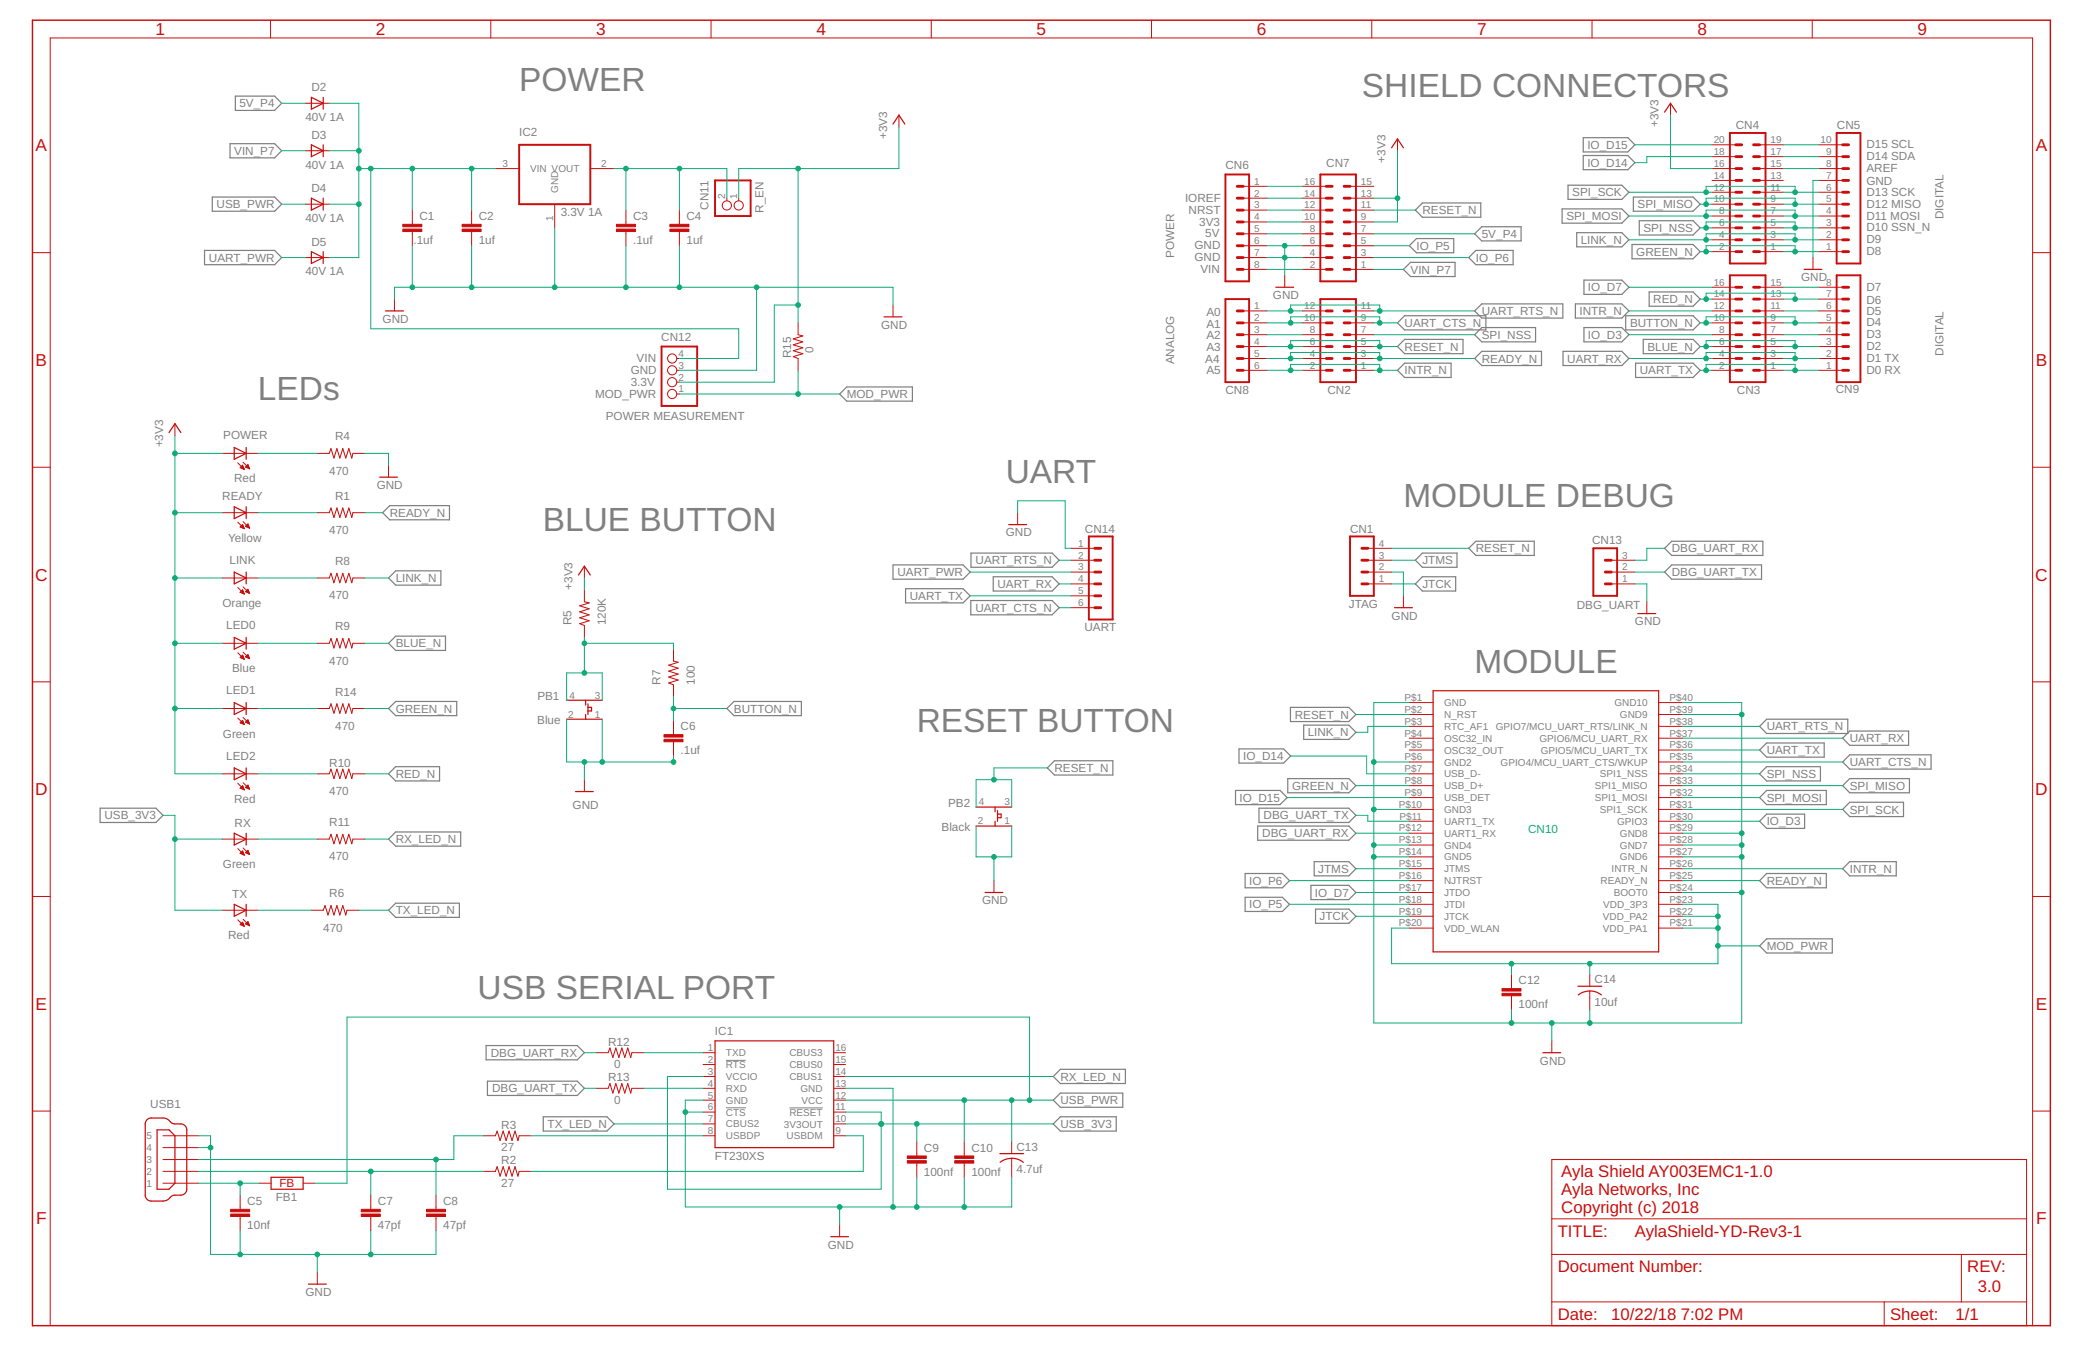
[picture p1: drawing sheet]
<svg xmlns="http://www.w3.org/2000/svg" width="432mm" height="279mm" viewBox="0 0 432 279" stroke-linecap="round" stroke-linejoin="round" font-family="sans-serif">
<defs><g id="words">
<g font-size="6.9" fill="#808080">
<text x="107.7" y="19">POWER</text>
<text x="282.5" y="20.2">SHIELD CONNECTORS</text>
<text x="53.5" y="83">LEDs</text>
<text x="208.6" y="100.2">UART</text>
<text x="291.1" y="105.1">MODULE DEBUG</text>
<text x="112.6" y="110">BLUE BUTTON</text>
<text x="305.8" y="139.6">MODULE</text>
<text x="190.1" y="151.9">RESET BUTTON</text>
<text x="99" y="207.3">USB SERIAL PORT</text>
</g>
<g font-size="3.6" fill="#c90d0c">
<text x="32.3" y="7.3">1</text>
<text x="77.9" y="7.3">2</text>
<text x="123.6" y="7.3">3</text>
<text x="169.3" y="7.3">4</text>
<text x="215" y="7.3">5</text>
<text x="260.7" y="7.3">6</text>
<text x="306.4" y="7.3">7</text>
<text x="352" y="7.3">8</text>
<text x="397.7" y="7.3">9</text>
<text x="7.4" y="31.4">A</text>
<text x="422.2" y="31.4">A</text>
<text x="7.4" y="75.9">B</text>
<text x="422.2" y="75.9">B</text>
<text x="7.3" y="120.4">C</text>
<text x="422.1" y="120.4">C</text>
<text x="7.3" y="165">D</text>
<text x="422.1" y="165">D</text>
<text x="7.4" y="209.5">E</text>
<text x="422.2" y="209.5">E</text>
<text x="7.5" y="254">F</text>
<text x="422.3" y="254">F</text>
</g>
<g font-size="3.5" fill="#c90d0c">
<text x="323.8" y="244.2">Ayla Shield AY003EMC1-1.0</text>
<text x="323.8" y="247.9">Ayla Networks, Inc</text>
<text x="323.8" y="251.6">Copyright (c) 2018</text>
<text x="323.1" y="256.5">TITLE:</text>
<text x="339.1" y="256.5">AylaShield-YD-Rev3-1</text>
<text x="323.1" y="263.9">Document Number:</text>
<text x="408" y="263.9">REV:</text>
<text x="410.2" y="268.1">3.0</text>
<text x="323.1" y="273.7">Date:</text>
<text x="334.2" y="273.7">10/22/18</text>
<text x="348.6" y="273.7">7:02 PM</text>
<text x="392" y="273.7">Sheet:</text>
<text x="405.5" y="273.7">1/1</text>
</g>
<g font-size="2.4" fill="#808080">
<text x="49.6" y="22.3">5V_P4</text>
<text x="64.6" y="19">D2</text>
<text x="63.4" y="25.1">40V 1A</text>
<text x="64.6" y="28.8">D3</text>
<text x="107.7" y="28.2">IC2</text>
<text x="184" y="28.8" transform="rotate(-90 184 28.8)">+3V3</text>
<text x="344" y="26.3" transform="rotate(-90 344 26.3)">+3V3</text>
<text x="360" y="26.8">CN4</text>
<text x="381" y="26.8">CN5</text>
<text x="48.6" y="32.1">VIN_P7</text>
<text x="63.4" y="35">40V 1A</text>
<text x="254.1" y="35">CN6</text>
<text x="275.1" y="34.7">CN7</text>
<text x="287.4" y="33.7" transform="rotate(-90 287.4 33.7)">+3V3</text>
<text x="329.2" y="34.6">IO_D14</text>
<text x="329.2" y="30.9">IO_D15</text>
<text x="387.1" y="30.8">D15 SCL</text>
<text x="387.1" y="33.2">D14 SDA</text>
<text x="387.1" y="35.7">AREF</text>
<text x="64.6" y="39.9">D4</text>
<text x="245.8" y="41.9">IOREF</text>
<text x="326.1" y="40.7">SPI_SCK</text>
<text x="387.1" y="40.6">D13 SCK</text>
<text x="387.1" y="38.4">GND</text>
<text x="44.9" y="43.2">USB_PWR</text>
<text x="63.4" y="46">40V 1A</text>
<text x="87" y="45.7">C1</text>
<text x="99.3" y="45.7">C2</text>
<text x="116.3" y="44.8">3.3V 1A</text>
<text x="131.3" y="45.7">C3</text>
<text x="142.4" y="45.7">C4</text>
<text x="146.9" y="43.5" transform="rotate(-90 146.9 43.5)">CN11</text>
<text x="158.4" y="44.2" transform="rotate(-90 158.4 44.2)">R_EN</text>
<text x="246.5" y="44.3">NRST</text>
<text x="248.7" y="46.8">3V3</text>
<text x="295" y="44.4">RESET_N</text>
<text x="324.9" y="45.7">SPI_MOSI</text>
<text x="339.6" y="43.2">SPI_MISO</text>
<text x="387.1" y="45.5">D11 MOSI</text>
<text x="387.1" y="43.1">D12 MISO</text>
<text x="403.1" y="45.5" transform="rotate(-90 403.1 45.5)">DIGITAL</text>
<text x="64.6" y="51">D5</text>
<text x="85.8" y="50.6">.1uf</text>
<text x="99.3" y="50.6">1uf</text>
<text x="131.3" y="50.6">.1uf</text>
<text x="142.4" y="50.6">1uf</text>
<text x="243.5" y="53.4" transform="rotate(-90 243.5 53.4)">POWER</text>
<text x="247.7" y="51.7">GND</text>
<text x="250" y="49.2">5V</text>
<text x="293.8" y="51.8">IO_P5</text>
<text x="307.3" y="49.4">5V_P4</text>
<text x="327.8" y="50.6">LINK_N</text>
<text x="339.4" y="53">GREEN_N</text>
<text x="340.9" y="48.1">SPI_NSS</text>
<text x="387.1" y="52.9">D8</text>
<text x="387.1" y="50.5">D9</text>
<text x="387.1" y="48">D10 SSN_N</text>
<text x="43.3" y="54.3">UART_PWR</text>
<text x="63.4" y="57.1">40V 1A</text>
<text x="247.7" y="54.2">GND</text>
<text x="249" y="56.6">VIN</text>
<text x="292.5" y="56.7">VIN_P7</text>
<text x="306.1" y="54.3">IO_P6</text>
<text x="373.5" y="58.3">GND</text>
<text x="250.2" y="65.5">A0</text>
<text x="264" y="62">GND</text>
<text x="307.3" y="65.4">UART_RTS_N</text>
<text x="327.6" y="65.4">INTR_N</text>
<text x="329.3" y="60.4">IO_D7</text>
<text x="342.9" y="62.9">RED_N</text>
<text x="387.1" y="60.3">D7</text>
<text x="387.1" y="63">D6</text>
<text x="387.1" y="65.2">D5</text>
<text x="79.4" y="67">GND</text>
<text x="137.1" y="70.6">CN12</text>
<text x="182.8" y="68.2">GND</text>
<text x="250.2" y="67.9">A1</text>
<text x="250.2" y="70.4">A2</text>
<text x="291.3" y="67.8">UART_CTS_N</text>
<text x="307.3" y="70.3">SPI_NSS</text>
<text x="329.3" y="70.3">IO_D3</text>
<text x="338.1" y="67.8">BUTTON_N</text>
<text x="387.1" y="67.7">D4</text>
<text x="387.1" y="70.2">D3</text>
<text x="130.8" y="77.5">GND</text>
<text x="132" y="75.1">VIN</text>
<text x="164.1" y="74.3" transform="rotate(-90 164.1 74.3)">R15</text>
<text x="168.7" y="73.1" transform="rotate(-90 168.7 73.1)">0</text>
<text x="243.5" y="75.6" transform="rotate(-90 243.5 75.6)">ANALOG</text>
<text x="250" y="75.3">A4</text>
<text x="250.2" y="72.9">A3</text>
<text x="250.2" y="77.5">A5</text>
<text x="291.3" y="77.7">INTR_N</text>
<text x="291.3" y="72.7">RESET_N</text>
<text x="307.3" y="75.2">READY_N</text>
<text x="325" y="75.2">UART_RX</text>
<text x="340.1" y="77.7">UART_TX</text>
<text x="341.7" y="72.7">BLUE_N</text>
<text x="387.1" y="72.6">D2</text>
<text x="387.1" y="75.1">D1 TX</text>
<text x="387.1" y="77.5">D0 RX</text>
<text x="403.1" y="73.8" transform="rotate(-90 403.1 73.8)">DIGITAL</text>
<text x="123.4" y="82.5">MOD_PWR</text>
<text x="130.8" y="80">3.3V</text>
<text x="175.6" y="82.6">MOD_PWR</text>
<text x="254.1" y="81.7">CN8</text>
<text x="275.3" y="81.7">CN2</text>
<text x="360.2" y="81.7">CN3</text>
<text x="380.7" y="81.5">CN9</text>
<text x="125.6" y="87.1">POWER MEASUREMENT</text>
<text x="33.8" y="92.8" transform="rotate(-90 33.8 92.8)">+3V3</text>
<text x="46.3" y="91.1">POWER</text>
<text x="69.5" y="91.4">R4</text>
<text x="48.5" y="100.1">Red</text>
<text x="68.3" y="98.5">470</text>
<text x="78.1" y="101.4">GND</text>
<text x="46.1" y="103.6">READY</text>
<text x="69.5" y="103.7">R1</text>
<text x="80.8" y="107.2">READY_N</text>
<text x="47.3" y="112.4">Yellow</text>
<text x="68.3" y="110.8">470</text>
<text x="208.6" y="111.3">GND</text>
<text x="225" y="110.5">CN14</text>
<text x="280" y="110.5">CN1</text>
<text x="330.2" y="112.8">CN13</text>
<text x="47.6" y="116.9">LINK</text>
<text x="69.5" y="117.2">R8</text>
<text x="186.1" y="119.5">UART_PWR</text>
<text x="202.3" y="117.1">UART_RTS_N</text>
<text x="295" y="117.1">JTMS</text>
<text x="306.1" y="114.6">RESET_N</text>
<text x="346.7" y="119.5">DBG_UART_TX</text>
<text x="346.7" y="114.6">DBG_UART_RX</text>
<text x="46.1" y="125.9">Orange</text>
<text x="68.3" y="124.3">470</text>
<text x="82.1" y="120.8">LINK_N</text>
<text x="118.7" y="122.4" transform="rotate(-90 118.7 122.4)">+3V3</text>
<text x="188.7" y="124.4">UART_TX</text>
<text x="206.9" y="122">UART_RX</text>
<text x="295" y="122">JTCK</text>
<text x="46.9" y="130.5">LED0</text>
<text x="69.5" y="130.7">R9</text>
<text x="118.5" y="129.7" transform="rotate(-90 118.5 129.7)">R5</text>
<text x="125.6" y="129.7" transform="rotate(-90 125.6 129.7)">120K</text>
<text x="202.3" y="126.9">UART_CTS_N</text>
<text x="224.9" y="131">UART</text>
<text x="279.7" y="126">JTAG</text>
<text x="288.6" y="128.5">GND</text>
<text x="327" y="126.3">DBG_UART</text>
<text x="339.1" y="129.7">GND</text>
<text x="68.3" y="137.9">470</text>
<text x="82.1" y="134.3">BLUE_N</text>
<text x="48.1" y="139.5">Blue</text>
<text x="137" y="142" transform="rotate(-90 137 142)">R7</text>
<text x="144.1" y="142" transform="rotate(-90 144.1 142)">100</text>
<text x="46.9" y="144">LED1</text>
<text x="69.5" y="144.3">R14</text>
<text x="82.1" y="147.8">GREEN_N</text>
<text x="111.4" y="145.2">PB1</text>
<text x="152.2" y="147.8">BUTTON_N</text>
<text x="268.5" y="149.1">RESET_N</text>
<text x="46.2" y="153">Green</text>
<text x="69.5" y="151.4">470</text>
<text x="111.4" y="150.2">Blue</text>
<text x="141.1" y="151.5">C6</text>
<text x="271.2" y="152.7">LINK_N</text>
<text x="366.4" y="151.5">UART_RTS_N</text>
<text x="383.6" y="154">UART_RX</text>
<text x="46.9" y="157.5">LED2</text>
<text x="68.3" y="159.1">R10</text>
<text x="82.1" y="161.4">RED_N</text>
<text x="141.1" y="156.4">.1uf</text>
<text x="218.7" y="160.1">RESET_N</text>
<text x="257.8" y="157.7">IO_D14</text>
<text x="366.4" y="161.4">SPI_NSS</text>
<text x="366.4" y="156.4">UART_TX</text>
<text x="383.6" y="158.9">UART_CTS_N</text>
<text x="48.5" y="166.5">Red</text>
<text x="68.3" y="164.9">470</text>
<text x="118.7" y="167.9">GND</text>
<text x="196.6" y="167.4">PB2</text>
<text x="257.1" y="166.3">IO_D15</text>
<text x="268" y="163.8">GREEN_N</text>
<text x="366.4" y="166.3">SPI_MOSI</text>
<text x="383.6" y="163.8">SPI_MISO</text>
<text x="21.6" y="170">USB_3V3</text>
<text x="48.6" y="171.6">RX</text>
<text x="68.3" y="171.4">R11</text>
<text x="195.3" y="172.3">Black</text>
<text x="261.8" y="173.7">DBG_UART_RX</text>
<text x="262.1" y="170">DBG_UART_TX</text>
<text x="366.4" y="171.2">IO_D3</text>
<text x="383.6" y="168.8">SPI_SCK</text>
<text x="68.3" y="178.5">470</text>
<text x="82.1" y="174.9">RX_LED_N</text>
<text x="46.2" y="180.1">Green</text>
<text x="259.1" y="183.5">IO_P6</text>
<text x="272.7" y="186">IO_D7</text>
<text x="273.4" y="181.1">JTMS</text>
<text x="366.4" y="183.5">READY_N</text>
<text x="383.6" y="181.1">INTR_N</text>
<text x="48.2" y="186.3">TX</text>
<text x="68.3" y="186.1">R6</text>
<text x="82.1" y="189.7">TX_LED_N</text>
<text x="203.7" y="187.6">GND</text>
<text x="259.1" y="188.4">IO_P5</text>
<text x="273.7" y="190.9">JTCK</text>
<text x="47.3" y="194.8">Red</text>
<text x="67" y="193.2">470</text>
<text x="366.4" y="197.1">MOD_PWR</text>
<text x="330.7" y="204">C14</text>
<text x="314.9" y="209.1">100nf</text>
<text x="314.9" y="204.2">C12</text>
<text x="330.7" y="208.6">10uf</text>
<text x="148.3" y="214.7">IC1</text>
<text x="101.8" y="219.2">DBG_UART_RX</text>
<text x="126.1" y="216.9">R12</text>
<text x="127.4" y="221.6">0</text>
<text x="319.4" y="220.8">GND</text>
<text x="102.1" y="226.6">DBG_UART_TX</text>
<text x="126.1" y="224.3">R13</text>
<text x="219.9" y="224.1">RX_LED_N</text>
<text x="31.2" y="229.9">USB1</text>
<text x="113.6" y="234">TX_LED_N</text>
<text x="127.4" y="228.9">0</text>
<text x="219.9" y="234">USB_3V3</text>
<text x="219.9" y="229.1">USB_PWR</text>
<text x="104" y="238.8">27</text>
<text x="104" y="234.1">R3</text>
<text x="191.6" y="238.9">C9</text>
<text x="201.5" y="238.9">C10</text>
<text x="210.8" y="238.7">C13</text>
<text x="104" y="241.5">R2</text>
<text x="148.3" y="240.5">FT230XS</text>
<text x="191.6" y="243.8">100nf</text>
<text x="201.5" y="243.8">100nf</text>
<text x="210.8" y="243.3">4.7uf</text>
<text x="51.3" y="250">C5</text>
<text x="57.2" y="249.1">FB1</text>
<text x="78.4" y="250">C7</text>
<text x="91.9" y="250">C8</text>
<text x="104" y="246.2">27</text>
<text x="51.3" y="254.9">10nf</text>
<text x="78.4" y="254.9">47pf</text>
<text x="91.9" y="254.9">47pf</text>
<text x="171.7" y="259">GND</text>
<text x="63.4" y="268.8">GND</text>
</g>
<text font-size="2.4" fill="#0dab76" x="316.9" y="172.8">CN10</text>
<text font-size="2.4" fill="#c90d0c" x="57.9" y="246.2">FB</text>
<g font-size="2.1" fill="#808080">
<text x="355.4" y="29.7">20</text>
<text x="367.2" y="29.7">19</text>
<text x="377.6" y="29.7">10</text>
<text x="104.2" y="34.6">3</text>
<text x="109.9" y="35.7">VIN VOUT</text>
<text x="124.7" y="34.6">2</text>
<text x="355.4" y="34.6">16</text>
<text x="355.4" y="32.2">18</text>
<text x="367.2" y="34.6">15</text>
<text x="367.2" y="32.2">17</text>
<text x="378.7" y="34.6">8</text>
<text x="378.7" y="32.2">9</text>
<text x="115.8" y="40.1" transform="rotate(-90 115.8 40.1)">GND</text>
<text x="150.4" y="41.3" transform="rotate(-90 150.4 41.3)">2</text>
<text x="152.9" y="41.3" transform="rotate(-90 152.9 41.3)">1</text>
<text x="260.1" y="38.3">1</text>
<text x="260.1" y="40.8">2</text>
<text x="270.5" y="40.8">14</text>
<text x="270.5" y="38.3">16</text>
<text x="282.3" y="40.8">13</text>
<text x="282.3" y="38.3">15</text>
<text x="355.4" y="39.5">12</text>
<text x="355.4" y="37.1">14</text>
<text x="367.2" y="39.5">11</text>
<text x="367.2" y="37.1">13</text>
<text x="378.7" y="39.5">6</text>
<text x="378.7" y="37.1">7</text>
<text x="114.7" y="45.8" transform="rotate(-90 114.7 45.8)">1</text>
<text x="260.1" y="43.2">3</text>
<text x="260.1" y="45.7">4</text>
<text x="270.5" y="45.7">10</text>
<text x="270.5" y="43.2">12</text>
<text x="282.3" y="45.7">9</text>
<text x="282.3" y="43.2">11</text>
<text x="355.4" y="42">10</text>
<text x="356.6" y="46.9">6</text>
<text x="356.6" y="44.5">8</text>
<text x="367.2" y="46.9">5</text>
<text x="367.2" y="44.5">7</text>
<text x="367.2" y="42">9</text>
<text x="378.7" y="46.9">3</text>
<text x="378.7" y="44.5">4</text>
<text x="378.7" y="42">5</text>
<text x="260.1" y="48.2">5</text>
<text x="260.1" y="50.6">6</text>
<text x="260.1" y="53.1">7</text>
<text x="271.6" y="53.1">4</text>
<text x="271.6" y="50.6">6</text>
<text x="271.6" y="48.2">8</text>
<text x="282.3" y="53.1">3</text>
<text x="282.3" y="50.6">5</text>
<text x="282.3" y="48.2">7</text>
<text x="356.6" y="51.8">2</text>
<text x="356.6" y="49.4">4</text>
<text x="367.2" y="51.8">1</text>
<text x="367.2" y="49.4">3</text>
<text x="378.7" y="51.8">1</text>
<text x="378.7" y="49.4">2</text>
<text x="260.1" y="55.5">8</text>
<text x="271.6" y="55.5">2</text>
<text x="282.3" y="55.5">1</text>
<text x="355.4" y="59.2">16</text>
<text x="367.2" y="59.2">15</text>
<text x="378.7" y="59.2">8</text>
<text x="260.1" y="64.2">1</text>
<text x="270.5" y="64.2">12</text>
<text x="282.3" y="64.2">11</text>
<text x="355.4" y="64.2">12</text>
<text x="355.4" y="61.7">14</text>
<text x="367.2" y="64.2">11</text>
<text x="367.2" y="61.7">13</text>
<text x="378.7" y="64.2">6</text>
<text x="378.7" y="61.7">7</text>
<text x="260.1" y="66.6">2</text>
<text x="260.1" y="69.1">3</text>
<text x="260.1" y="71.5">4</text>
<text x="270.5" y="66.6">10</text>
<text x="271.6" y="71.5">6</text>
<text x="271.6" y="69.1">8</text>
<text x="282.3" y="71.5">5</text>
<text x="282.3" y="69.1">7</text>
<text x="282.3" y="66.6">9</text>
<text x="355.4" y="66.6">10</text>
<text x="356.6" y="71.5">6</text>
<text x="356.6" y="69.1">8</text>
<text x="367.2" y="71.5">5</text>
<text x="367.2" y="69.1">7</text>
<text x="367.2" y="66.6">9</text>
<text x="378.7" y="71.5">3</text>
<text x="378.7" y="69.1">4</text>
<text x="378.7" y="66.6">5</text>
<text x="140.7" y="76.5">3</text>
<text x="140.7" y="74">4</text>
<text x="260.1" y="74">5</text>
<text x="260.1" y="76.5">6</text>
<text x="271.6" y="76.5">2</text>
<text x="271.6" y="74">4</text>
<text x="282.3" y="76.5">1</text>
<text x="282.3" y="74">3</text>
<text x="356.6" y="76.5">2</text>
<text x="356.6" y="74">4</text>
<text x="367.2" y="76.5">1</text>
<text x="367.2" y="74">3</text>
<text x="378.7" y="76.5">1</text>
<text x="378.7" y="74">2</text>
<text x="140.7" y="81.4">1</text>
<text x="140.7" y="78.9">2</text>
<text x="223.6" y="113.4">1</text>
<text x="285.9" y="113.4">4</text>
<text x="223.6" y="115.9">2</text>
<text x="223.6" y="118.3">3</text>
<text x="285.9" y="118.3">2</text>
<text x="285.9" y="115.9">3</text>
<text x="336.4" y="118.3">2</text>
<text x="336.4" y="115.9">3</text>
<text x="223.6" y="120.8">4</text>
<text x="223.6" y="123.2">5</text>
<text x="223.6" y="125.7">6</text>
<text x="285.9" y="120.8">1</text>
<text x="336.4" y="120.8">1</text>
<text x="117.9" y="148.8">2</text>
<text x="118.1" y="144.9">4</text>
<text x="123.4" y="148.8">1</text>
<text x="123.4" y="144.9">3</text>
<text x="291.3" y="145.4">P$1</text>
<text x="291.3" y="147.9">P$2</text>
<text x="299.5" y="146.5">GND</text>
<text x="299.5" y="148.9">N_RST</text>
<text x="334.8" y="146.5">GND10</text>
<text x="336" y="148.9">GND9</text>
<text x="346.3" y="147.9">P$39</text>
<text x="346.3" y="145.4">P$40</text>
<text x="291.3" y="150.3">P$3</text>
<text x="291.3" y="152.8">P$4</text>
<text x="291.3" y="155.2">P$5</text>
<text x="299.5" y="151.4">RTC_AF1</text>
<text x="299.5" y="153.9">OSC32_IN</text>
<text x="310.2" y="151.4">GPIO7/MCU_UART_RTS/LINK_N</text>
<text x="319.3" y="153.9">GPIO6/MCU_UART_RX</text>
<text x="346.3" y="155.2">P$36</text>
<text x="346.3" y="152.8">P$37</text>
<text x="346.3" y="150.3">P$38</text>
<text x="291.3" y="157.7">P$6</text>
<text x="291.3" y="160.2">P$7</text>
<text x="299.5" y="156.3">OSC32_OUT</text>
<text x="299.5" y="158.8">GND2</text>
<text x="299.5" y="161.2">USB_D-</text>
<text x="311.2" y="158.8">GPIO4/MCU_UART_CTS/WKUP</text>
<text x="319.5" y="156.3">GPIO5/MCU_UART_TX</text>
<text x="331.8" y="161.3">SPI1_NSS</text>
<text x="346.3" y="160.2">P$34</text>
<text x="346.3" y="157.7">P$35</text>
<text x="203" y="167.1">4</text>
<text x="208.3" y="167.1">3</text>
<text x="290.1" y="167.5">P$10</text>
<text x="291.3" y="162.6">P$8</text>
<text x="291.3" y="165.1">P$9</text>
<text x="299.5" y="163.7">USB_D+</text>
<text x="299.5" y="166.2">USB_DET</text>
<text x="330.8" y="166.2">SPI1_MOSI</text>
<text x="330.8" y="163.7">SPI1_MISO</text>
<text x="346.3" y="167.5">P$31</text>
<text x="346.3" y="165.1">P$32</text>
<text x="346.3" y="162.6">P$33</text>
<text x="202.8" y="171">2</text>
<text x="208.3" y="171">1</text>
<text x="290.1" y="172.5">P$12</text>
<text x="290.3" y="170">P$11</text>
<text x="299.5" y="168.6">GND3</text>
<text x="299.5" y="171.1">UART1_TX</text>
<text x="299.5" y="173.6">UART1_RX</text>
<text x="331.8" y="168.6">SPI1_SCK</text>
<text x="335.4" y="171.1">GPIO3</text>
<text x="336" y="173.6">GND8</text>
<text x="346.3" y="172.5">P$29</text>
<text x="346.3" y="170">P$30</text>
<text x="290.1" y="174.9">P$13</text>
<text x="290.1" y="177.4">P$14</text>
<text x="290.1" y="179.9">P$15</text>
<text x="299.5" y="176">GND4</text>
<text x="299.5" y="178.5">GND5</text>
<text x="336" y="178.5">GND6</text>
<text x="336" y="176">GND7</text>
<text x="346.3" y="179.9">P$26</text>
<text x="346.3" y="177.4">P$27</text>
<text x="346.3" y="174.9">P$28</text>
<text x="290.1" y="182.3">P$16</text>
<text x="290.1" y="184.8">P$17</text>
<text x="299.5" y="180.9">JTMS</text>
<text x="299.5" y="183.4">NJTRST</text>
<text x="299.5" y="185.9">JTDO</text>
<text x="331.9" y="183.4">READY_N</text>
<text x="334.2" y="180.9">INTR_N</text>
<text x="334.7" y="185.9">BOOT0</text>
<text x="346.3" y="184.8">P$24</text>
<text x="346.3" y="182.3">P$25</text>
<text x="290.1" y="187.2">P$18</text>
<text x="290.1" y="189.7">P$19</text>
<text x="299.5" y="188.3">JTDI</text>
<text x="299.5" y="190.8">JTCK</text>
<text x="332.4" y="190.8">VDD_PA2</text>
<text x="332.5" y="188.3">VDD_3P3</text>
<text x="346.3" y="189.7">P$22</text>
<text x="346.3" y="187.2">P$23</text>
<text x="290.1" y="192.2">P$20</text>
<text x="299.5" y="193.2">VDD_WLAN</text>
<text x="332.4" y="193.3">VDD_PA1</text>
<text x="346.3" y="192.2">P$21</text>
<text x="146.8" y="218">1</text>
<text x="146.8" y="220.5">2</text>
<text x="150.5" y="219.1">TXD</text>
<text x="150.5" y="221.6">RTS</text>
<text x="163.7" y="221.6">CBUS0</text>
<text x="163.7" y="219.1">CBUS3</text>
<text x="173.2" y="220.5">15</text>
<text x="173.2" y="218">16</text>
<text x="146.8" y="222.9">3</text>
<text x="146.8" y="225.4">4</text>
<text x="146.8" y="227.9">5</text>
<text x="150.5" y="224">VCCIO</text>
<text x="150.5" y="226.5">RXD</text>
<text x="163.7" y="224">CBUS1</text>
<text x="166" y="226.5">GND</text>
<text x="173.2" y="227.9">12</text>
<text x="173.2" y="225.4">13</text>
<text x="173.2" y="222.9">14</text>
<text x="146.8" y="230.3">6</text>
<text x="146.8" y="232.8">7</text>
<text x="150.5" y="228.9">GND</text>
<text x="150.5" y="231.4">CTS</text>
<text x="150.5" y="233.9">CBUS2</text>
<text x="162.6" y="233.9">3V3OUT</text>
<text x="163.7" y="231.4">RESET</text>
<text x="166.3" y="228.9">VCC</text>
<text x="173.2" y="232.8">10</text>
<text x="173.2" y="230.3">11</text>
<text x="30.4" y="238.8">4</text>
<text x="30.4" y="236.3">5</text>
<text x="146.8" y="235.2">8</text>
<text x="150.5" y="236.3">USBDP</text>
<text x="163.1" y="236.3">USBDM</text>
<text x="173.2" y="235.2">9</text>
<text x="30.4" y="243.7">2</text>
<text x="30.4" y="241.3">3</text>
<text x="30.4" y="246.2">1</text>
</g>
</g></defs>
<path d="M150.6 219.9h4.1M150.6 229.8h4.1M163.7 229.8h6.9" fill="none" stroke="#808080" stroke-width=".21"/>
<g fill="none" stroke="#808080" stroke-width=".25">
<path d="M48.8 19.9h8.2l1.4 1.5-1.4 1.5h-8.2zM47.7 29.8h9.3l1.4 1.5-1.4 1.4h-9.3zM325.2 38.4h11.2l1.4 1.5-1.4 1.5h-11.2zM328.4 32.3h9.2l1.5 1.4-1.5 1.5h-9.2zM328.4 28.6h9.2l1.5 1.4-1.5 1.5h-9.2zM42.4 51.9h14.6l1.4 1.5-1.4 1.5h-14.6zM44 40.9h13l1.4 1.5-1.4 1.4h-13zM291.1 55.9l1.4-1.5h9.3v3h-9.3zM292.3 51l1.5-1.5h7.7v2.9h-7.7zM295 42.1h12.1v3h-12.1l-1.5-1.5zM304.6 53.4l1.5-1.5h7.7v3h-7.7zM305.8 48.5l1.5-1.5h8.2v3h-8.2z"/>
<path d="M324 43.3h12.4l1.4 1.5-1.4 1.5h-12.4zM327 48.3h9.4l1.4 1.4-1.4 1.5h-9.4zM328.5 58.1h7.9l1.4 1.5-1.4 1.5h-7.9zM338.5 50.7h12.6l1.5 1.5-1.5 1.5h-12.6zM338.8 40.9h12.3l1.5 1.5-1.5 1.4h-12.3zM340 45.8h11.1l1.5 1.5-1.5 1.4h-11.1zM289.8 71.9l1.5-1.5h12.1v3h-12.1zM291.3 75.3h9.6v3h-9.6l-1.5-1.5zM291.3 65.5h16.9v2.9h-16.9l-1.5-1.4zM305.8 69.4l1.5-1.5h11.2v3h-11.2zM305.8 74.4l1.5-1.5h12.4v2.9h-12.4zM305.8 64.5l1.5-1.5h16.8v3h-16.8z"/>
<path d="M324.2 72.9h12.2l1.4 1.5-1.4 1.4h-12.2zM326.7 63h9.7l1.4 1.5-1.4 1.5h-9.7zM328.5 67.9h7.9l1.4 1.5-1.4 1.5h-7.9zM337.2 65.5h13.9l1.5 1.5-1.5 1.4h-13.9zM339.2 75.3h11.9l1.5 1.5-1.5 1.5h-11.9zM340.8 70.4h10.3l1.5 1.5-1.5 1.5h-10.3zM342 60.6h9.1l1.5 1.4-1.5 1.5h-9.1zM174.1 81.7l1.5-1.4h13.6v2.9h-13.6zM79.4 106.3l1.4-1.4h12.4v2.9h-12.4zM80.6 119.9l1.5-1.5h9.3v3h-9.3zM185.2 117.2h14.5l1.5 1.5-1.5 1.4h-14.5zM201.4 114.7h16.8l1.5 1.5-1.5 1.5h-16.8z"/>
<path d="M206 119.6h12.2l1.5 1.5-1.5 1.5h-12.2zM295 119.6h6.9v3h-6.9l-1.5-1.5zM295 114.7h7.2v3h-7.2l-1.5-1.5zM304.6 113.7l1.5-1.4h12.1v2.9h-12.1zM345.2 113.7l1.5-1.4h18.9v2.9h-18.9zM345.2 118.7l1.5-1.5h18.6v2.9h-18.6zM80.6 133.4l1.5-1.4h10.3v2.9h-10.3zM187.8 122.1h11.9l1.5 1.5-1.5 1.5h-11.9zM201.3 124.6h16.9l1.5 1.4-1.5 1.5h-16.9zM80.6 147l1.5-1.5h12.6v2.9h-12.6zM82.1 159h9.1v3h-9.1l-1.5-1.5zM150.7 147l1.5-1.5h14v2.9h-14z"/>
<path d="M217.2 159.3l1.5-1.5h12.1v3h-12.1zM257 155.3h9.2l1.5 1.5-1.5 1.5h-9.2zM267.6 146.7h12.1l1.5 1.5-1.5 1.5h-12.1zM270.4 150.4h9.3l1.5 1.5-1.5 1.5h-9.3zM364.9 155.6l1.5-1.5h11.9v3h-11.9zM366.4 159h11.1v3h-11.1l-1.5-1.5zM366.4 149.2h16.8v2.9h-16.8l-1.5-1.4zM383.6 151.6h12.2v3h-12.2l-1.4-1.5zM383.6 156.6h16.9v2.9h-16.9l-1.4-1.4zM20.8 167.6h11.5l1.5 1.5-1.5 1.5h-11.5zM80.6 174.1l1.5-1.5h13.4v2.9h-13.4zM256.2 164h9.3l1.5 1.4-1.5 1.5h-9.3z"/>
<path d="M260.8 171.3h18.9l1.5 1.5-1.5 1.5h-18.9zM261.1 167.6h18.6l1.5 1.5-1.5 1.5h-18.6zM267.1 161.5h12.6l1.5 1.5-1.5 1.4h-12.6zM272.6 178.7h7.1l1.5 1.5-1.5 1.5h-7.1zM366.4 164h12.4v2.9h-12.4l-1.5-1.5zM366.4 168.9h7.9v2.9h-7.9l-1.5-1.5zM382.2 163l1.4-1.5h12.4v2.9h-12.4zM383.6 166.4h11.2v3h-11.2l-1.4-1.5zM80.6 188.8l1.5-1.5h13.2v3h-13.2zM258.2 181.2h7.8l1.4 1.5-1.4 1.4h-7.8zM258.2 186.1h7.8l1.4 1.5-1.4 1.5h-7.8zM271.9 183.6h7.8l1.5 1.5-1.5 1.5h-7.8z"/>
<path d="M272.8 188.6h6.9l1.5 1.5-1.5 1.4h-6.9zM364.9 196.2l1.5-1.5h13.6v3h-13.6zM366.4 181.2h12.4v2.9h-12.4l-1.5-1.4zM382.2 180.2l1.4-1.5h9.7v3h-9.7zM100.8 216.9h18.9l1.5 1.5-1.5 1.4h-18.9zM101.1 224.3h18.6l1.5 1.4-1.5 1.5h-18.6zM112.7 231.6h13.2l1.5 1.5-1.5 1.5h-13.2zM218.4 233.1l1.5-1.5h11.6v3h-11.6zM218.4 228.2l1.5-1.5h13v3h-13zM218.4 223.3l1.5-1.5h13.5v2.9h-13.5z"/>
</g>
<g fill="none" stroke="#c90d0c" stroke-width=".4">
<path d="M107.7 30h14.7v12.4h-14.7zM148.3 37.4h7.4v7.4h-7.4zM254.1 36.2h5v22.2h-5zM273.8 36.2h7.4v22.2h-7.4zM358.8 27.6h7.4v27.1h-7.4zM380.9 27.6h4.9v27.1h-4.9zM358.8 57.1h7.4v22.2h-7.4zM380.9 57.1h4.9v22.2h-4.9zM137.2 71.9h7.4v12.3h-7.4zM254.1 62h5v17.3h-5zM273.8 62h7.4v17.3h-7.4zM225.8 111.3h5v17.2h-5z"/>
<path d="M280 111.3h4.9v12.3h-4.9zM330.5 113.7h4.9v9.9h-4.9z"/>
</g>
<g fill="none" stroke="#c90d0c" stroke-width=".59">
<path d="M256.6 38.7h1.2M275.1 38.7h1.2M278.8 38.7h1.2M360 35h1.2M360 37.4h1.2M360 39.9h1.2M360 30h1.2M360 32.5h1.2M363.7 35h1.2M363.7 37.4h1.2M363.7 39.9h1.2M363.7 30h1.2"/>
<path d="M363.7 32.5h1.2M382.2 35h1.2M382.2 37.4h1.2M382.2 39.9h1.2M382.2 30h1.2M382.2 32.5h1.2M256.6 43.6h1.2M256.6 41.1h1.2M256.6 48.5h1.2M256.6 46h1.2M256.6 55.9h1.2M256.6 53.4h1.2"/>
<path d="M256.6 51h1.2M275.1 43.6h1.2M275.1 41.1h1.2M275.1 48.5h1.2M275.1 46h1.2M275.1 55.9h1.2M275.1 53.4h1.2M275.1 51h1.2M278.8 43.6h1.2M278.8 41.1h1.2M278.8 48.5h1.2M278.8 46h1.2"/>
<path d="M278.8 55.9h1.2M278.8 53.4h1.2M278.8 51h1.2M360 59.6h1.2M360 47.3h1.2M360 49.7h1.2M360 52.2h1.2M360 42.4h1.2M360 44.8h1.2M363.7 59.6h1.2M363.7 47.3h1.2M363.7 49.7h1.2"/>
<path d="M363.7 52.2h1.2M363.7 42.4h1.2M363.7 44.8h1.2M382.2 59.6h1.2M382.2 47.3h1.2M382.2 49.7h1.2M382.2 52.2h1.2M382.2 42.4h1.2M382.2 44.8h1.2M256.6 71.9h1.2M256.6 74.4h1.2M256.6 76.8h1.2"/>
<path d="M256.6 67h1.2M256.6 69.4h1.2M256.6 64.5h1.2M275.1 71.9h1.2M275.1 74.4h1.2M275.1 76.8h1.2M275.1 67h1.2M275.1 69.4h1.2M275.1 64.5h1.2M278.8 71.9h1.2M278.8 74.4h1.2M278.8 76.8h1.2"/>
<path d="M278.8 67h1.2M278.8 69.4h1.2M278.8 64.5h1.2M360 71.9h1.2M360 74.4h1.2M360 76.8h1.2M360 67h1.2M360 69.4h1.2M360 62h1.2M360 64.5h1.2M363.7 71.9h1.2M363.7 74.4h1.2"/>
<path d="M363.7 76.8h1.2M363.7 67h1.2M363.7 69.4h1.2M363.7 62h1.2M363.7 64.5h1.2M382.2 71.9h1.2M382.2 74.4h1.2M382.2 76.8h1.2M382.2 67h1.2M382.2 69.4h1.2M382.2 62h1.2M382.2 64.5h1.2"/>
<path d="M227.1 116.2h1.2M227.1 118.7h1.2M227.1 113.7h1.2M282.4 116.2h1.3M282.4 118.7h1.3M282.4 113.7h1.3M332.9 116.2h1.3M332.9 118.7h1.3M227.1 121.1h1.2M227.1 123.6h1.2M227.1 126h1.2M282.4 121.1h1.3"/>
<path d="M332.9 121.1h1.3"/>
</g>
<g fill="none" stroke="#c90d0c" stroke-width=".21">
<path d="M56.1 4.2v3.7M101.8 4.2v3.7M147.5 4.2v3.7M193.1 4.2v3.7M238.8 4.2v3.7M284.5 4.2v3.7M330.2 4.2v3.7M375.9 4.2v3.7M63.4 21.4h4.9M63.4 31.3h4.9M102.7 35h5M122.4 35h5"/>
<path d="M186.4 23.9v2.5M257.8 38.7h5M270.2 38.7h4.9M280 38.7h4.9M289.8 28.8v2.5M346.5 21.4v2.5M355.1 39.9h4.9M355.1 37.4h4.9M355.1 35h4.9M355.1 32.5h4.9M355.1 30h4.9M364.9 39.9h4.9"/>
<path d="M364.9 37.4h4.9M364.9 35h4.9M364.9 32.5h4.9M364.9 30h4.9M377.2 39.9h5M377.2 37.4h5M377.2 35h5M377.2 32.5h5M377.2 30h5M6.7 52.4h3.7M63.4 53.4h4.9M63.4 42.4h4.9"/>
<path d="M85.5 43.6v2.9M85.5 48v3M97.8 43.6v2.9M97.8 48v3M115 42.4v4.9M129.8 43.6v2.9M129.8 48v3M140.9 43.6v2.9M140.9 48v3M150.7 41.1v.6M153.2 41.1v.6M257.8 41.1h5"/>
<path d="M257.8 43.6h5M257.8 46h5M257.8 48.5h5M257.8 51h5M257.8 53.4h5M257.8 55.9h5M266.4 57.1v2.5M270.2 41.1h4.9M270.2 43.6h4.9M270.2 46h4.9M270.2 48.5h4.9M270.2 51h4.9"/>
<path d="M270.2 53.4h4.9M270.2 55.9h4.9M280 41.1h4.9M280 43.6h4.9M280 46h4.9M280 48.5h4.9M280 51h4.9M280 53.4h4.9M280 55.9h4.9M355.1 59.6h4.9M355.1 52.2h4.9M355.1 49.7h4.9"/>
<path d="M355.1 47.3h4.9M355.1 44.8h4.9M355.1 42.4h4.9M364.9 59.6h4.9M364.9 52.2h4.9M364.9 49.7h4.9M364.9 47.3h4.9M364.9 44.8h4.9M364.9 42.4h4.9M376 53.4v2.5M377.2 59.6h5M377.2 52.2h5"/>
<path d="M377.2 49.7h5M377.2 47.3h5M377.2 44.8h5M377.2 42.4h5M421.6 52.4h3.6M81.8 62v2.5M140.4 76.8h.5M140.4 74.4h.5M140.4 79.3h.5M165.5 67v2.4l1 .3-2 .6 2 .6-2 .6 2 .6-2 .6 2 .7-2 .6 1 .4v2.4M185.2 63.3v2.4M257.8 76.8h5"/>
<path d="M257.8 74.4h5M257.8 71.9h5M257.8 69.4h5M257.8 67h5M257.8 64.5h5M270.2 76.8h4.9M270.2 74.4h4.9M270.2 71.9h4.9M270.2 69.4h4.9M270.2 67h4.9M270.2 64.5h4.9M280 76.8h4.9"/>
<path d="M280 74.4h4.9M280 71.9h4.9M280 69.4h4.9M280 67h4.9M280 64.5h4.9M355.1 76.8h4.9M355.1 74.4h4.9M355.1 71.9h4.9M355.1 69.4h4.9M355.1 67h4.9M355.1 64.5h4.9M355.1 62h4.9"/>
<path d="M364.9 76.8h4.9M364.9 74.4h4.9M364.9 71.9h4.9M364.9 69.4h4.9M364.9 67h4.9M364.9 64.5h4.9M364.9 62h4.9M377.2 76.8h5M377.2 74.4h5M377.2 71.9h5M377.2 69.4h5M377.2 67h5"/>
<path d="M377.2 64.5h5M377.2 62h5M6.7 96.9h3.7M36.3 87.9v2.4M46.1 94h7.4M49.3 96l1.4 1.4M49.8 97l.9 .4M49.8 97l.5-.5 .4 .9M49.8 97h.7M49.9 96.9h.6M50.1 97.1h.5M50.1 96.8h.3"/>
<path d="M50.2 96.6h.2M50.3 96.5h.1M50.3 97.2h.3M50.4 95.9l1.4 1.3M50.6 97.3h.1M50.9 96.9h.7M50.9 96.9l.9 .3M50.9 96.9l.5-.5 .4 .8M51 96.8h.6M51.2 96.6h.3M51.2 97h.5M51.3 96.5h.2"/>
<path d="M51.4 96.4h.1M51.5 97.1h.2M51.7 97.2h.1M65.8 94h2.5l.3-1 .7 2 .6-2 .6 2 .6-2 .6 2 .6-2 .7 2 .2-1h2.5M80.6 96.5v2.5M140.4 81.7h.5M421.6 96.9h3.6M46.1 119.9h7.4M46.1 106.3h7.4M49.3 108.3l1.4 1.4M49.8 109.3l.9 .4M49.8 109.3h.7"/>
<path d="M50 109.2h.5M50 109.4h.5M50.1 109.1h.3M50.2 108.9h.2M50.3 109.5h.3M50.3 108.8l-.5 .5M50.3 108.8l.4 .9M50.3 108.8h.1M50.4 108.2l1.4 1.4M50.6 109.6h.1M50.9 109.2h.7M51.1 109.1h.5"/>
<path d="M51.1 109.3h.6M51.2 108.9h.3M51.3 108.8h.2M51.4 109.4h.3M51.4 108.7l-.5 .5 .9 .4M51.4 108.7l.4 .9M51.4 108.7h.1M51.7 109.5h.1M65.8 119.9h2.5l.3-1 .7 2 .6-2 .6 2 .6-2 .6 2 .6-2 .7 2 .2-1h2.5M65.8 106.3h2.5l.3-.9 .7 1.9 .6-1.9 .6 1.9 .6-1.9 .6 1.9 .6-1.9 .7 1.9 .2-1h2.5M121.2 117.4v2.5M211.1 106.3v2.5"/>
<path d="M222.1 118.7h5M222.1 116.2h5M222.1 113.7h5M283.7 118.7h4.9M283.7 116.2h4.9M283.7 113.7h4.9M334.2 118.7h4.9M334.2 116.2h4.9M46.1 133.4h7.4M49.3 121.9l1.4 1.3M49.3 135.4l1.4 1.4M49.8 122.9l.9 .3"/>
<path d="M49.8 122.9h.7M49.8 136.4l.5-.5 .4 .9zM49.9 136.4h.6M49.9 136.3h.6M49.9 122.7h.6M50 136.2h.4M50 122.6h.4M50.1 123h.5M50.1 136.5h.5M50.1 136.1h.3M50.2 122.5h.2M50.2 136h.1"/>
<path d="M50.3 122.4h.1M50.3 122.3l-.5 .6M50.3 122.3l.4 .9M50.4 123.1h.2M50.4 121.7l1.4 1.4M50.4 135.3l1.4 1.3M50.4 136.7h.2M50.6 123.2h.1M50.9 122.7h.7M50.9 122.7l.9 .4M50.9 136.2l.5-.4 .4 .8zM51 136.3h.6"/>
<path d="M51 136.2h.6M51 122.6h.6M51.1 136.1h.4M51.1 122.5h.4M51.2 122.9h.5M51.2 136h.3M51.3 122.4h.2M51.3 136.4h.4M51.4 135.8h.1M51.4 122.3h.1M51.4 122.2l-.5 .5M51.4 122.2l.4 .9"/>
<path d="M51.5 123h.2M51.5 136.5h.2M51.8 123.1h.1M65.8 133.4h2.5l.3-1 .7 2 .6-2 .6 2 .6-2 .6 2 .6-2 .7 2 .2-1h2.5M121.2 122.3v2.5l1 .3-2 .6 2 .6-2 .6 2 .6-2 .6 2 .7-2 .6 1 .3v2.5M139.7 134.7v2.4l1 .3-2 .6 2 .6-2 .6 2 .6-2 .6 2 .7-2 .6 1 .3v2.5M222.1 121.1h5M222.1 123.6h5M222.1 126h5M283.7 121.1h4.9M291.1 123.6v2.4M334.2 121.1h4.9"/>
<path d="M341.5 124.8v2.5M6.7 141.4h3.7M46.1 147h7.4M49.3 148.9l1.4 1.4M49.8 149.9l.5-.5 .4 .9zM49.9 149.9h.6M49.9 150h.6M50 149.8h.4M50.1 149.6h.3M50.2 150.1h.4M50.2 149.5h.1M50.4 148.8l1.4 1.4"/>
<path d="M50.5 150.2h.1M50.9 149.8l.5-.5 .4 .9zM51 149.8h.6M51.1 149.9h.5M51.1 149.6h.4M51.2 149.5h.3M51.3 150h.4M51.3 149.4h.2M51.6 150.1h.2M65.8 147h2.5l.3-1 .7 2 .6-2 .6 2 .6-2 .6 2 .6-2 .7 2 .2-1h2.5M139.7 149.4v3M139.7 153.9v2.9"/>
<path d="M292.3 145.7h4.9M292.3 148.2h4.9M292.3 150.7h4.9M292.3 153.1h4.9M292.3 155.6h4.9M292.3 158.1h4.9M344 145.7h4.9M344 148.2h4.9M344 150.7h4.9M344 153.1h4.9M344 155.6h4.9M344 158.1h4.9"/>
<path d="M421.6 141.4h3.6M46.1 160.5h7.4M46.1 174.1h7.4M49.3 162.5l1.4 1.3M49.3 176l1.4 1.4M49.8 163.5l.5-.5 .4 .8zM49.8 177l.9 .4M49.8 177l.5-.5 .4 .9M49.8 177h.7M49.8 163.4h.7M49.9 176.9h.6M50 163.3h.5"/>
<path d="M50 163.5h.5M50.1 177.1h.5M50.1 176.8h.3M50.1 163.2h.3M50.2 176.7h.2M50.2 163.1h.2M50.3 163.7h.3M50.3 176.5h.1M50.3 177.2h.3M50.4 162.3l1.4 1.4M50.4 175.9l1.4 1.3M50.5 163.8h.2"/>
<path d="M50.6 177.3h.1M50.9 176.9h.7M50.9 176.9l.9 .3M50.9 176.9l.5-.5 .4 .8M50.9 163.3h.7M51 176.8h.6M51.1 163.2h.5M51.1 163.4h.6M51.2 176.7h.3M51.2 163.1h.3M51.2 177h.5M51.3 176.5h.2"/>
<path d="M51.3 163h.2M51.4 163.5h.3M51.4 176.4h.1M51.4 162.9l-.5 .4 .9 .4M51.4 162.9l.4 .8M51.4 162.9h.1M51.5 177.1h.2M51.7 163.7h.1M51.7 177.2h.1M65.8 160.5h2.5l.3-1 .7 2 .6-2 .6 2 .6-2 .6 2 .6-2 .7 2 .2-1h2.5M65.8 174.1h2.5l.3-1 .7 1.9 .6-1.9 .6 1.9 .6-1.9 .6 1.9 .6-1.9 .7 1.9 .2-.9h2.5M121.2 161.7v2.5"/>
<path d="M292.3 160.5h4.9M292.3 163h4.9M292.3 165.4h4.9M292.3 167.9h4.9M292.3 170.3h4.9M292.3 172.8h4.9M292.3 175.3h4.9M292.3 177.7h4.9M344 160.5h4.9M344 163h4.9M344 165.4h4.9M344 167.9h4.9"/>
<path d="M344 170.3h4.9M344 172.8h4.9M344 175.3h4.9M344 177.7h4.9M6.7 185.9h3.7M46.1 188.8h7.4M49.3 190.8l1.4 1.4M49.8 191.8l.5-.5 .4 .9zM49.9 191.7h.6M50 191.8h.5M50 191.6h.4M50.1 191.5h.3"/>
<path d="M50.2 191.4h.2M50.2 192h.4M50.4 190.7l1.4 1.3M50.5 192.1h.2M50.9 191.6l.5-.4 .4 .8zM51 191.6h.6M51.1 191.5h.5M51.1 191.7h.5M51.2 191.4h.3M51.3 191.3h.2M51.4 191.8h.3M51.6 192h.2"/>
<path d="M64.6 188.8h2.4l.4-1 .6 2 .6-2 .7 2 .6-2 .6 2 .6-2 .6 2 .3-1h2.4M206.1 182.7v2.4M292.3 180.2h4.9M292.3 182.7h4.9M292.3 185.1h4.9M292.3 187.6h4.9M292.3 190.1h4.9M292.3 192.5h4.9M344 180.2h4.9M344 182.7h4.9M344 185.1h4.9M344 187.6h4.9"/>
<path d="M344 190.1h4.9M344 192.5h4.9M421.6 185.9h3.6M123.7 218.4h2.4l.4-1 .6 2 .6-2 .7 2 .6-2 .6 2 .6-2 .6 2 .2-1h2.5M145.8 218.4h2.5M172.9 218.4h2.5M313.5 202.1v3M313.5 206.5v3M321.8 215.9v2.5M329.7 202.1v2.5M329.7 205.5v4M6.7 230.5h3.7"/>
<path d="M33.8 238h7.4M33.8 235.6h7.4M100.3 235.6h2.4l.4-1 .6 2 .7-2 .6 2 .6-2 .6 2 .6-2 .6 2 .3-1h2.4M123.7 225.7h2.4l.4-1 .6 2 .6-2 .7 2 .6-2 .6 2 .6-2 .6 2 .2-1h2.5M145.8 235.6h2.5M145.8 220.8h2.5M145.8 223.3h2.5M145.8 225.7h2.5M145.8 228.2h2.5M145.8 230.7h2.5M145.8 233.1h2.5M172.9 235.6h2.5"/>
<path d="M172.9 220.8h2.5M172.9 223.3h2.5M172.9 225.7h2.5M172.9 228.2h2.5M172.9 230.7h2.5M172.9 233.1h2.5M190.1 236.8v3M200 236.8v3M209.8 236.8v2.5M421.6 230.5h3.6M33.8 245.4h7.4M33.8 243h7.4"/>
<path d="M33.8 240.5h7.4M49.8 247.9v2.9M49.8 252.3v3M53.7 245.4h2.5M62.9 245.4h2.4M76.9 247.9v2.9M76.9 252.3v3M90.4 247.9v2.9M90.4 252.3v3M100.3 243h2.4l.4-1 .6 2 .7-2 .6 2 .6-2 .6 2 .6-2 .6 2 .3-1h2.4M174.1 254v2.5M190.1 241.3v2.9"/>
<path d="M200 241.3v2.9M209.8 240.3v3.9M321.8 240.5h98.5v34.5h-98.5zM321.8 252.8h98.5M10.4 275v-267.1h411.2v267.1M65.8 263.9v2.5M321.8 260.2h98.5M321.8 270h98.5M390.8 270v5M406.8 260.2v9.8"/>
<circle cx="150.7" cy="42.6" r=".95"/>
<circle cx="153.2" cy="42.6" r=".95"/>
<circle cx="139.4" cy="79.3" r=".95"/>
<circle cx="139.4" cy="74.4" r=".95"/>
<circle cx="139.4" cy="76.8" r=".95"/>
<circle cx="139.4" cy="81.7" r=".95"/>
</g>
<g fill="#c90d0c" stroke="#c90d0c" stroke-width=".21">
<path d="M83.5 47.5h4v.5h-4z"/>
<path d="M83.5 46.5h4v.5h-4z"/>
<path d="M95.8 47.5h4v.5h-4z"/>
<path d="M95.8 46.5h4v.5h-4z"/>
<path d="M127.8 47.5h4v.5h-4z"/>
<path d="M127.8 46.5h4v.5h-4z"/>
<path d="M138.9 47.5h4v.5h-4z"/>
<path d="M138.9 46.5h4v.5h-4z"/>
<path d="M137.7 153.4h3.9v.5h-3.9z"/>
<path d="M137.7 152.4h3.9v.5h-3.9z"/>
<path d="M47.8 251.8h4v.5h-4z"/>
<path d="M47.8 250.8h4v.6h-4z"/>
<path d="M74.9 251.8h4v.5h-4z"/>
<path d="M74.9 250.8h4v.6h-4z"/>
<path d="M88.5 251.8h3.9v.5h-3.9z"/>
<path d="M88.5 250.8h3.9v.6h-3.9z"/>
<path d="M188.2 240.7h3.9v.6h-3.9z"/>
<path d="M188.2 239.8h3.9v.5h-3.9z"/>
<path d="M311.5 206h3.9v.5h-3.9z"/>
<path d="M311.5 205.1h3.9v.5h-3.9z"/>
<path d="M198 240.7h4v.6h-4z"/>
<path d="M198 239.8h4v.5h-4z"/>
</g>
<g fill="none" stroke="#c90d0c" stroke-width=".25">
<path d="M64.6 20.2l2.4 1.2-2.4 1.2zM64.6 30l2.4 1.3-2.4 1.2zM67 20.2v2.4M67 30v2.5M185.2 25.7l1.2-1.8 1.3 1.8M288.6 30.6l1.2-1.8 1.3 1.8M345.2 23.3l1.3-1.9 1.2 1.9M64.6 41.1l2.4 1.3-2.4 1.2zM64.6 52.2l2.4 1.2-2.4 1.3zM67 41.1v2.5M67 52.2v2.5M264.6 59.6h3.7"/>
<path d="M374.2 55.9h3.6M80 64.5h3.7M183.4 65.7h3.6M35.1 89.7l1.2-1.8 1.2 1.8M48.6 92.8l2.5 1.2-2.5 1.3zM51.1 92.8v2.5M78.7 99h3.7M48.6 105.1l2.5 1.2-2.5 1.3zM48.6 118.7l2.5 1.2-2.5 1.2zM51.1 105.1v2.5M51.1 118.7v2.4M120 119.3l1.2-1.9 1.2 1.9"/>
<path d="M209.2 108.8h3.7M48.6 132.2l2.5 1.2-2.5 1.3zM51.1 132.2v2.5M289.2 126h3.7M339.7 127.3h3.7M48.6 145.7l2.5 1.3-2.5 1.2zM48.6 159.3l2.5 1.2-2.5 1.2zM51.1 145.7v2.5M51.1 159.3v2.4M117.5 149.2h7.4M117.5 145.2h7.4M121.5 145.2v1"/>
<path d="M121.5 148.2v1M121.9 146v2.2M121.9 146.7h.8v.8h-.8M297.2 143.3h46.8v54.1h-46.8zM48.6 172.8l2.5 1.3-2.5 1.2zM51.1 172.8v2.5M119.4 164.2h3.6M202.4 171.3h7.4M202.4 167.4h7.4M206.4 167.4v1M206.4 170.3v1M206.9 168.1v2.2"/>
<path d="M206.9 168.9h.7v.7h-.7M48.6 187.6l2.5 1.2-2.5 1.3zM51.1 187.6v2.5M204.3 185.1h3.7M148.3 215.9h24.6v22.1h-24.6zM320 218.4h3.7M327.3 204.6h4.9M327.3 206.4a3.9 3.9 0 0 1 4.8 0M30.6 232.2l.7-.3h2.8l.7 .3 .7 .6a2.43 2.43 0 0 0 2 .3l.5 .2 .5 .3 .2 .8v12.3l-.1 .5-.3 .4a2.47 2.47 0 0 1-2 .3l-.8 .3-1 .8-.7 .1h-2.7l-.5-.2-.5-.7v-15.1l.1-.5zM32.6 234.4h2.5l1.2 1.2v9.8l-1.2 1.3h-2.5zM207.4 239.3h4.9M56.2 244.2h6.7v2.5h-6.7z"/>
<path d="M172.3 256.5h3.7M209.8 240.2l1.5 .4 .9 .5M209.8 240.3l-1 .1-1.4 .7M64 266.4h3.7"/>
</g>
<path d="M6.7 4.2h418.5v270.8h-418.5z" fill="none" stroke="#c90d0c" stroke-width=".3"/>
<g fill="none" stroke="#0dab76" stroke-width=".21">
<path d="M58.4 21.4h5M58.4 31.3h5M68.3 21.4h6.1v32h-6.1M68.3 31.3h6.1M74.4 35h28.3M76.9 35v33.2h76.3v6.2h-12.3M85.5 35v8.6M97.8 35v8.6M127.4 35h23.3v6.1M129.8 35v8.6M140.9 35v8.6M165.5 35v32"/>
<path d="M186.4 26.4v8.6h-33.2v6.1M262.8 38.7h7.4M289.8 31.3v14.7h-4.9M337.8 39.9h17.3M339.1 30h16M346.5 23.9v11.1h8.6M353.8 39.9v-1.2h18.5v1.2M355.1 32.5h-13.6v1.2h-2.4M369.8 35h7.4M369.8 32.5h7.4M369.8 30h7.4M369.8 39.9h7.4"/>
<path d="M377.2 37.4h-1.2v16M58.4 53.4h5M58.4 42.4h5M68.3 42.4h6.1M85.5 51v8.6M97.8 51v8.6M115 47.3v12.3M129.8 51v8.6M140.9 51v8.6M156.9 59.6v17.2h-16M262.8 41.1h7.4M262.8 43.6h7.4"/>
<path d="M262.8 53.4h7.4M262.8 51h7.4M262.8 46h7.4M262.8 48.5h7.4M262.8 55.9h7.4M266.4 51v6.1M284.9 41.1h4.9M284.9 43.6h8.6M284.9 53.4h19.7M284.9 51h7.4M284.9 48.5h20.9M284.9 55.9h6.2"/>
<path d="M337.8 59.6h17.3M337.8 49.7h17.3M337.8 44.8h17.3M352.6 42.4h2.5M352.6 52.2h2.5M352.6 47.3h2.5M353.8 42.4v-1.3h18.5v1.3M353.8 44.8v-1.2h18.5v1.2M353.8 52.2v-1.2h18.5v1.2M353.8 47.3v-1.3h18.5v1.3M353.8 49.7v-1.2h18.5v1.2M369.8 59.6h7.4"/>
<path d="M369.8 42.4h7.4M369.8 52.2h7.4M369.8 49.7h7.4M369.8 47.3h7.4M369.8 44.8h7.4M81.8 62v-2.4h103.4v3.7M165.5 76.8v4.9M165.5 63.3h-4.9v16h-19.7M262.8 69.4h7.4M262.8 64.5h7.4M262.8 74.4h7.4M262.8 76.8h7.4"/>
<path d="M262.8 71.9h7.4M262.8 67h7.4M267.7 76.8v-1.2h18.5v1.2M267.7 71.9v-1.2h18.5v1.2M267.7 67v-1.3h18.5v1.3M267.7 74.4v-1.3h18.5v1.3M267.7 64.5v-1.2h18.5v1.2M284.9 69.4h20.9M284.9 64.5h20.9M284.9 74.4h20.9M284.9 76.8h4.9M284.9 71.9h4.9"/>
<path d="M284.9 67h4.9M337.8 69.4h17.3M337.8 64.5h17.3M337.8 74.4h17.3M352.6 76.8h2.5M352.6 71.9h2.5M352.6 67h2.5M352.6 62h2.5M353.8 62v-1.2h18.5v1.2M353.8 67v-1.3h18.5v1.3M353.8 71.9v-1.2h18.5v1.2M353.8 74.4v-1.3h18.5v1.3"/>
<path d="M353.8 76.8v-1.2h18.5v1.2M369.8 69.4h7.4M369.8 64.5h7.4M369.8 74.4h7.4M369.8 76.8h7.4M369.8 71.9h7.4M369.8 67h7.4M369.8 62h7.4M36.3 94h9.8M36.3 90.3v70.2h9.8M53.5 94h12.3M75.7 94h4.9v2.5"/>
<path d="M140.9 81.7h33.2M36.3 119.9h9.8M36.3 106.3h9.8M53.5 119.9h12.3M53.5 106.3h12.3M75.7 119.9h4.9M75.7 106.3h3.7M121.2 119.9v2.4M201.2 118.7h20.9M211.1 106.3v-2.4h9.8v9.8h1.2M219.7 116.2h2.4M288.6 113.7h16"/>
<path d="M288.6 118.7h2.5v4.9M288.6 116.2h4.9M339.1 118.7h6.1M345.2 113.7h-3.7v2.5h-2.4M36.3 133.4h9.8M53.5 133.4h12.3M75.7 133.4h4.9M121.2 133.4h18.5v1.3M121.2 132.2v7.4M201.2 123.6h20.9M219.7 121.1h2.4M219.7 126h2.4"/>
<path d="M288.6 121.1h4.9M339.1 121.1h2.4v3.7M36.3 147h9.8M53.5 147h12.3M75.7 147h4.9M117.5 149.2v8.9h22.2v-1.3M117.8 145.2h-.3v-5.6h7.4v5.6M121.2 158.1v3.6M124.9 149.2v8.9M139.7 144.5v4.9M139.7 147h11M217.2 159.3h-11.1v2.4"/>
<path d="M267.7 156.8h15.7v3.7h8.9M281.2 148.2h11.1M284.9 158.1h7.4M292.3 145.7h-7.4v66.5h76.3v-66.5h-12.3M292.3 150.7h-8.6v1.2h-2.5M348.9 158.1h33.3M348.9 148.2h12.3M348.9 150.7h16M348.9 155.6h16M348.9 153.1h33.3M33.8 169.1h2.5v19.7h9.8M36.3 174.1h9.8"/>
<path d="M53.5 160.5h12.3M53.5 174.1h12.3M75.7 160.5h4.9M75.7 174.1h4.9M202.4 171.3v6.4h7.4v-6.4M202.7 167.4h-.3v-5.7h7.4v5.7M206.1 177.7v5M267 165.4h25.3M281.2 172.8h11.1M281.2 163h11.1M281.2 169.1h2.5v1.2h8.6M284.9 167.9h7.4"/>
<path d="M284.9 175.3h7.4M284.9 177.7h7.4M348.9 167.9h33.3M348.9 175.3h12.3M348.9 177.7h12.3M348.9 172.8h12.3M348.9 163h33.3M348.9 160.5h16M348.9 165.4h16M348.9 170.3h16M53.5 188.8h11.1M74.4 188.8h6.2"/>
<path d="M267.4 187.6h24.9M267.4 182.7h24.9M281.2 185.1h11.1M281.2 190.1h11.1M281.2 180.2h11.1M313.5 199.9v2.2M329.7 199.9v2.2M348.9 185.1h12.3M348.9 187.6h7.4v12.3h-67.7v-7.4h3.7M348.9 190.1h7.4M348.9 192.5h7.4M348.9 180.2h33.3"/>
<path d="M348.9 182.7h16M356.3 196.2h8.6M121.2 218.4h2.5M133.5 218.4h12.3M313.5 209.5v2.7M321.8 212.2v3.7M329.7 209.5v2.7M41.2 238h2.5M41.2 235.6h2.5v24.6h46.7v-4.9M100.3 235.6h-6.2v4.9h-52.9M110.1 235.6h35.7M121.2 225.7h2.5"/>
<path d="M127.4 233.1h18.4M133.5 225.7h12.3M142.1 230.7h3.7M145.8 228.2h-3.7v22.2h67.7v-6.2M145.8 223.3h-7.4v23.4h44.4v-16h-7.4M175.4 228.2h43M175.4 225.7h9.8v24.7M175.4 235.6h3.6v7.4h-68.9M175.4 233.1h43M175.4 223.3h43M190.1 233.1v3.7M200 228.2v8.6"/>
<path d="M209.8 228.2v8.6M213.5 228.2v-17.2h-141.5v34.4h-6.7M41.2 245.4h12.5M41.2 243h59.1M49.8 245.4v2.5M49.8 255.3v4.9M76.9 243v4.9M76.9 255.3v4.9M90.4 240.5v7.4M174.1 250.4v3.6M190.1 244.2v6.2M200 244.2v6.2"/>
<path d="M65.8 260.2v3.7"/>
</g>
<g fill="#0dab76" stroke="#0dab76" stroke-width=".21">
<circle cx="74.4" cy="42.4" r=".49"/>
<circle cx="74.4" cy="31.3" r=".49"/>
<circle cx="85.5" cy="35" r=".49"/>
<circle cx="74.4" cy="35" r=".49"/>
<circle cx="76.9" cy="35" r=".49"/>
<circle cx="97.8" cy="35" r=".49"/>
<circle cx="266.4" cy="53.4" r=".49"/>
<circle cx="266.4" cy="51" r=".49"/>
<circle cx="174.1" cy="250.4" r=".49"/>
<circle cx="142.1" cy="230.7" r=".49"/>
<circle cx="185.2" cy="250.4" r=".49"/>
<circle cx="190.1" cy="250.4" r=".49"/>
<circle cx="200" cy="250.4" r=".49"/>
<circle cx="284.9" cy="167.9" r=".49"/>
<circle cx="284.9" cy="175.3" r=".49"/>
<circle cx="284.9" cy="177.7" r=".49"/>
<circle cx="361.2" cy="177.7" r=".49"/>
<circle cx="361.2" cy="175.3" r=".49"/>
<circle cx="361.2" cy="172.8" r=".49"/>
<circle cx="361.2" cy="148.2" r=".49"/>
<circle cx="361.2" cy="185.1" r=".49"/>
<circle cx="321.8" cy="212.2" r=".49"/>
<circle cx="284.9" cy="158.1" r=".49"/>
<circle cx="313.5" cy="212.2" r=".49"/>
<circle cx="329.7" cy="212.2" r=".49"/>
<circle cx="140.9" cy="59.6" r=".49"/>
<circle cx="129.8" cy="59.6" r=".49"/>
<circle cx="97.8" cy="59.6" r=".49"/>
<circle cx="115" cy="59.6" r=".49"/>
<circle cx="85.5" cy="59.6" r=".49"/>
<circle cx="156.9" cy="59.6" r=".49"/>
<circle cx="139.7" cy="158.1" r=".49"/>
<circle cx="124.9" cy="158.1" r=".49"/>
<circle cx="121.2" cy="158.1" r=".49"/>
<circle cx="206.1" cy="177.7" r=".49"/>
<circle cx="43.7" cy="238" r=".49"/>
<circle cx="76.9" cy="260.2" r=".49"/>
<circle cx="49.8" cy="260.2" r=".49"/>
<circle cx="65.8" cy="260.2" r=".49"/>
<circle cx="356.3" cy="190.1" r=".49"/>
<circle cx="356.3" cy="192.5" r=".49"/>
<circle cx="356.3" cy="196.2" r=".49"/>
<circle cx="313.5" cy="199.9" r=".49"/>
<circle cx="329.7" cy="199.9" r=".49"/>
<circle cx="165.5" cy="81.7" r=".49"/>
<circle cx="353.8" cy="52.2" r=".49"/>
<circle cx="372.3" cy="52.2" r=".49"/>
<circle cx="353.8" cy="49.7" r=".49"/>
<circle cx="372.3" cy="49.7" r=".49"/>
<circle cx="353.8" cy="47.3" r=".49"/>
<circle cx="372.3" cy="47.3" r=".49"/>
<circle cx="353.8" cy="44.8" r=".49"/>
<circle cx="372.3" cy="44.8" r=".49"/>
<circle cx="353.8" cy="42.4" r=".49"/>
<circle cx="372.3" cy="42.4" r=".49"/>
<circle cx="353.8" cy="39.9" r=".49"/>
<circle cx="372.3" cy="39.9" r=".49"/>
<circle cx="353.8" cy="76.8" r=".49"/>
<circle cx="372.3" cy="76.8" r=".49"/>
<circle cx="353.8" cy="71.9" r=".49"/>
<circle cx="372.3" cy="71.9" r=".49"/>
<circle cx="353.8" cy="67" r=".49"/>
<circle cx="372.3" cy="67" r=".49"/>
<circle cx="139.7" cy="147" r=".49"/>
<circle cx="353.8" cy="62" r=".49"/>
<circle cx="372.3" cy="62" r=".49"/>
<circle cx="353.8" cy="74.4" r=".49"/>
<circle cx="372.3" cy="74.4" r=".49"/>
<circle cx="286.2" cy="76.8" r=".49"/>
<circle cx="267.7" cy="76.8" r=".49"/>
<circle cx="267.7" cy="71.9" r=".49"/>
<circle cx="286.2" cy="71.9" r=".49"/>
<circle cx="206.1" cy="161.7" r=".49"/>
<circle cx="267.7" cy="67" r=".49"/>
<circle cx="286.2" cy="67" r=".49"/>
<circle cx="267.7" cy="64.5" r=".49"/>
<circle cx="286.2" cy="64.5" r=".49"/>
<circle cx="267.7" cy="74.4" r=".49"/>
<circle cx="286.2" cy="74.4" r=".49"/>
<circle cx="289.8" cy="41.1" r=".49"/>
<circle cx="165.5" cy="35" r=".49"/>
<circle cx="165.5" cy="63.3" r=".49"/>
<circle cx="36.3" cy="106.3" r=".49"/>
<circle cx="36.3" cy="119.9" r=".49"/>
<circle cx="36.3" cy="133.4" r=".49"/>
<circle cx="36.3" cy="147" r=".49"/>
<circle cx="36.3" cy="94" r=".49"/>
<circle cx="140.9" cy="35" r=".49"/>
<circle cx="129.8" cy="35" r=".49"/>
<circle cx="121.2" cy="139.6" r=".49"/>
<circle cx="121.2" cy="133.4" r=".49"/>
<circle cx="182.8" cy="233.1" r=".49"/>
<circle cx="190.1" cy="233.1" r=".49"/>
<circle cx="36.3" cy="174.1" r=".49"/>
<circle cx="213.5" cy="228.2" r=".49"/>
<circle cx="209.8" cy="228.2" r=".49"/>
<circle cx="200" cy="228.2" r=".49"/>
<circle cx="49.8" cy="245.4" r=".49"/>
<circle cx="76.9" cy="243" r=".49"/>
<circle cx="90.4" cy="240.5" r=".49"/>
</g>
<use href="#words"/>
</svg>
